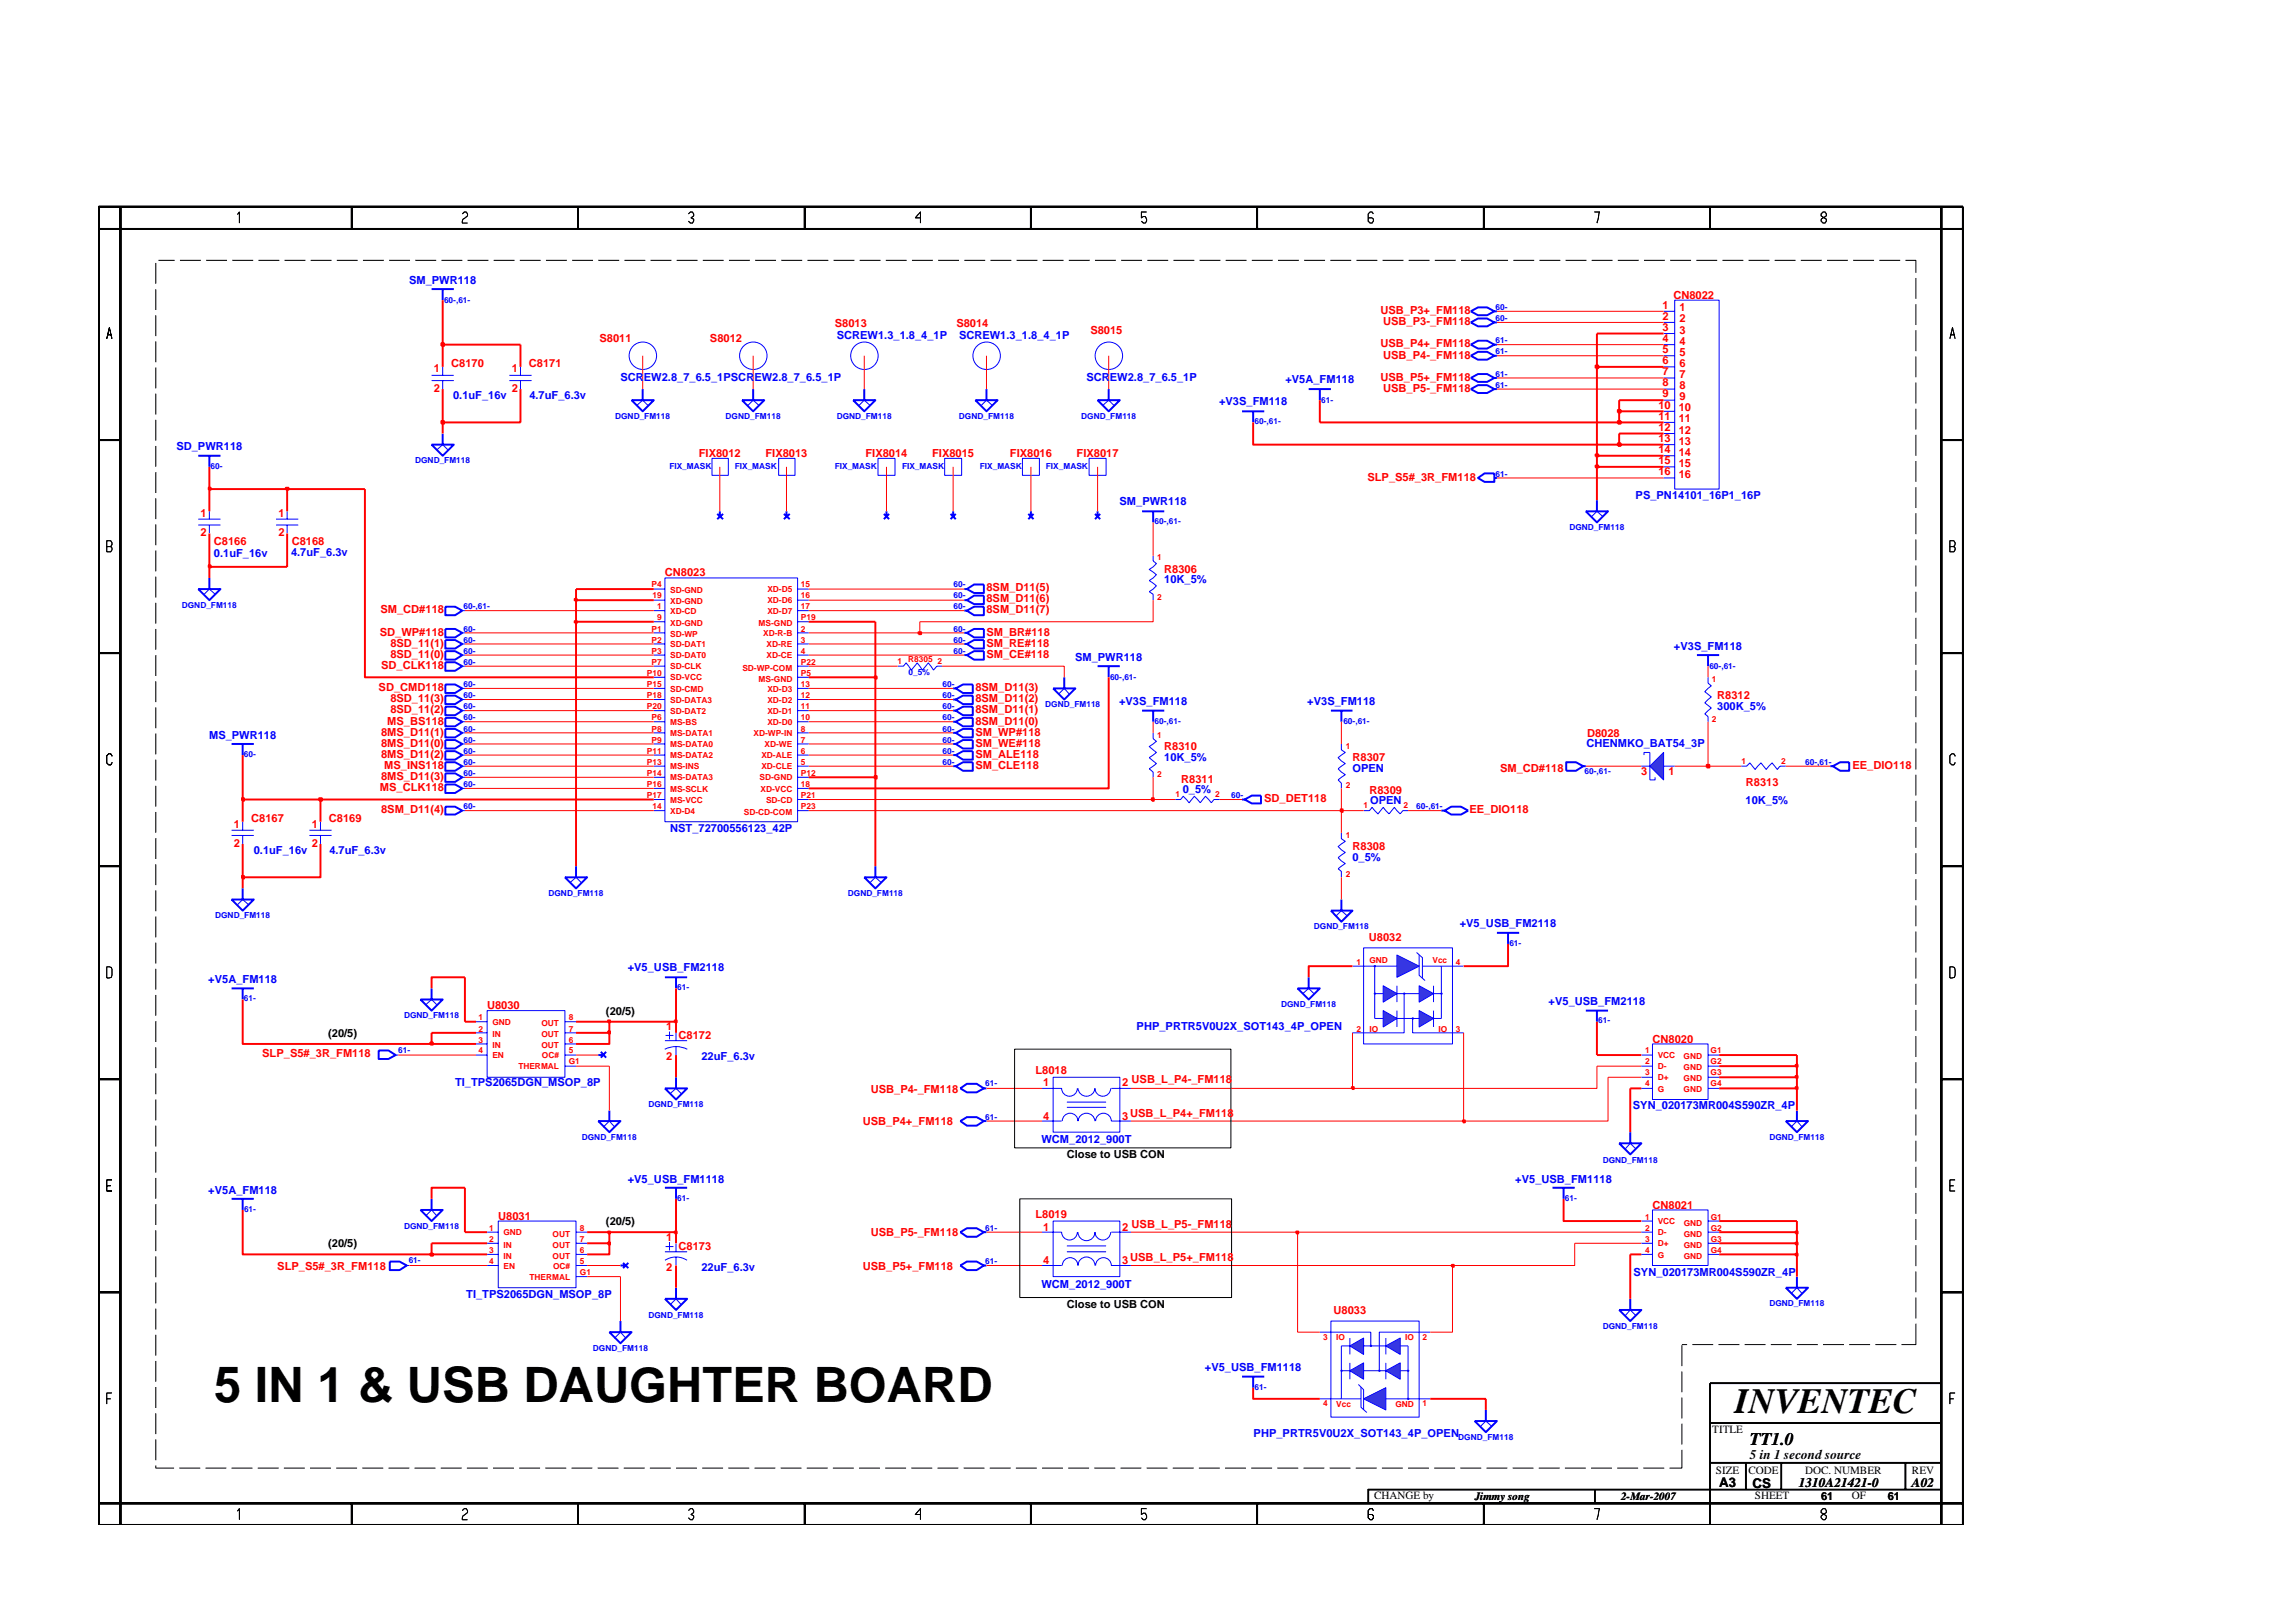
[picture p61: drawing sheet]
<svg xmlns="http://www.w3.org/2000/svg" width="297mm" height="210mm" viewBox="0 0 297 210" stroke-linecap="round" stroke-linejoin="round" font-family="sans-serif">
<defs><g id="words">
<text font-size="6.3" x="27.8" y="181.6">5 IN 1 &amp; USB DAUGHTER BOARD</text>
<text font-size="4.6" x="224.7" y="183.1">INVENTEC</text>
<text font-size="2.3" x="226.7" y="187.1">TT1.0</text>
<g font-size="1.7">
<text x="226.7" y="189">5 in 1 second source</text>
<text x="222.7" y="192.6">A3</text>
<text x="227" y="192.7">CS</text>
<text x="233" y="192.6">1310A21421-0</text>
<text x="247.7" y="192.6">A02</text>
</g>
<g font-size="1.4" fill="#00f">
<text x="53" y="36.8">SM_PWR118</text>
<text x="108.4" y="43.9">SCREW1.3_1.8_4_1P</text>
<text x="124.2" y="43.9">SCREW1.3_1.8_4_1P</text>
<text x="58.7" y="51.7">0.1uF_16v</text>
<text x="68.6" y="51.7">4.7uF_6.3v</text>
<text x="80.4" y="49.3">SCREW2.8_7_6.5_1PSCREW2.8_7_6.5_1P</text>
<text x="140.7" y="49.3">SCREW2.8_7_6.5_1P</text>
<text x="157.9" y="52.5">+V3S_FM118</text>
<text x="166.5" y="49.6">+V5A_FM118</text>
<text x="22.8" y="58.3">SD_PWR118</text>
<text x="145" y="65.5">SM_PWR118</text>
<text x="211.9" y="64.6">PS_PN14101_16P1_16P</text>
<text x="27.7" y="72.2">0.1uF_16v</text>
<text x="37.7" y="72.1">4.7uF_6.3v</text>
<text x="150.8" y="75.6">10K_5%</text>
<text x="139.3" y="85.6">SM_PWR118</text>
<text x="216.8" y="84.2">+V3S_FM118</text>
<text x="27.1" y="95.7">MS_PWR118</text>
<text x="145" y="91.4">+V3S_FM118</text>
<text x="169.3" y="91.4">+V3S_FM118</text>
<text x="222.4" y="92">300K_5%</text>
<text x="150.8" y="98.6">10K_5%</text>
<text x="175.2" y="100">OPEN</text>
<text x="205.5" y="96.7">CHENMKO_BAT54_3P</text>
<text x="86.8" y="107.7">NST_72700556123_42P</text>
<text x="153.2" y="102.7">0_5%</text>
<text x="177.5" y="104.2">OPEN</text>
<text x="226.1" y="104.2">10K_5%</text>
<text x="32.9" y="110.6">0.1uF_16v</text>
<text x="42.7" y="110.6">4.7uF_6.3v</text>
<text x="175.2" y="111.5">0_5%</text>
<text x="81.3" y="125.8">+V5_USB_FM2118</text>
<text x="189.1" y="120.1">+V5_USB_FM2118</text>
<text x="27" y="127.3">+V5A_FM118</text>
<text x="200.6" y="130.2">+V5_USB_FM2118</text>
<text x="90.9" y="137.4">22uF_6.3v</text>
<text x="147.2" y="133.4">PHP_PRTR5V0U2X_SOT143_4P_OPEN</text>
<text x="59" y="140.7">TI_TPS2065DGN_MSOP_8P</text>
<text x="211.5" y="143.7">SYN_020173MR004S590ZR_4P</text>
<text x="134.9" y="148.1">WCM_2012_900T</text>
<text x="27" y="154.6">+V5A_FM118</text>
<text x="81.3" y="153.2">+V5_USB_FM1118</text>
<text x="196.3" y="153.2">+V5_USB_FM1118</text>
<text x="90.9" y="164.7">22uF_6.3v</text>
<text x="134.9" y="166.8">WCM_2012_900T</text>
<text x="211.6" y="165.3">SYN_020173MR004S590ZR_4P</text>
<text x="60.4" y="168.1">TI_TPS2065DGN_MSOP_8P</text>
<text x="156.1" y="177.6">+V5_USB_FM1118</text>
<text x="162.4" y="186.1">PHP_PRTR5V0U2X_SOT143_4P_OPEN</text>
</g>
<g font-size="1.4" fill="#f00">
<text x="178.8" y="40.7">USB_P3+_FM118</text>
<text x="215.4" y="41.4">2</text>
<text x="215.4" y="40">1</text>
<text x="216.8" y="38.7">CN8022</text>
<text x="217.6" y="41.8">2</text>
<text x="217.6" y="40.3">1</text>
<text x="58.4" y="47.5">C8170</text>
<text x="68.5" y="47.5">C8171</text>
<text x="77.7" y="44.3">S8011</text>
<text x="92" y="44.3">S8012</text>
<text x="108.1" y="42.4">S8013</text>
<text x="123.9" y="42.4">S8014</text>
<text x="141.2" y="43.2">S8015</text>
<text x="178.8" y="45">USB_P4+_FM118</text>
<text x="179.2" y="42.1">USB_P3-_FM118</text>
<text x="179.2" y="46.5">USB_P4-_FM118</text>
<text x="215.4" y="42.8">3</text>
<text x="215.4" y="44.3">4</text>
<text x="215.4" y="45.7">5</text>
<text x="215.4" y="47.2">6</text>
<text x="217.6" y="43.2">3</text>
<text x="217.6" y="44.6">4</text>
<text x="217.6" y="46.1">5</text>
<text x="217.6" y="47.5">6</text>
<text x="56.2" y="48.2">1</text>
<text x="56.2" y="50.7">2</text>
<text x="66.3" y="48.2">1</text>
<text x="66.3" y="50.7">2</text>
<text x="178.8" y="49.3">USB_P5+_FM118</text>
<text x="179.2" y="50.8">USB_P5-_FM118</text>
<text x="214.8" y="52.9">10</text>
<text x="215.4" y="48.6">7</text>
<text x="215.4" y="50">8</text>
<text x="215.4" y="51.5">9</text>
<text x="217.5" y="53.3">10</text>
<text x="217.6" y="49">7</text>
<text x="217.6" y="50.4">8</text>
<text x="217.6" y="51.8">9</text>
<text x="90.5" y="59.2">FIX8012</text>
<text x="99.2" y="59.2">FIX8013</text>
<text x="112.1" y="59.2">FIX8014</text>
<text x="120.8" y="59.2">FIX8015</text>
<text x="130.8" y="59.2">FIX8016</text>
<text x="139.5" y="59.2">FIX8017</text>
<text x="214.8" y="54.4">11</text>
<text x="214.8" y="55.8">12</text>
<text x="214.8" y="57.2">13</text>
<text x="214.8" y="58.7">14</text>
<text x="217.5" y="54.7">11</text>
<text x="217.5" y="56.2">12</text>
<text x="217.5" y="57.6">13</text>
<text x="217.5" y="59">14</text>
<text x="177.1" y="62.3">SLP_S5#_3R_FM118</text>
<text x="214.8" y="60.1">15</text>
<text x="214.8" y="61.6">16</text>
<text x="217.5" y="60.5">15</text>
<text x="217.5" y="61.9">16</text>
<text x="26" y="66.9">1</text>
<text x="26" y="69.4">2</text>
<text x="27.7" y="70.6">C8166</text>
<text x="36.1" y="66.9">1</text>
<text x="36.1" y="69.4">2</text>
<text x="37.8" y="70.6">C8168</text>
<text x="86.1" y="74.6">CN8023</text>
<text x="127.8" y="76.6">8SM_D11(5)</text>
<text x="150.8" y="74.2">R8306</text>
<text x="49.2" y="82.4">SD_WP#118</text>
<text x="49.3" y="79.5">SM_CD#118</text>
<text x="50.6" y="83.8">8SD_11(1)</text>
<text x="127.8" y="78">8SM_D11(6)</text>
<text x="127.8" y="79.5">8SM_D11(7)</text>
<text x="127.8" y="83.8">SM_RE#118</text>
<text x="127.8" y="82.4">SM_BR#118</text>
<text x="49.1" y="89.6">SD_CMD118</text>
<text x="49.4" y="86.7">SD_CLK118</text>
<text x="50.6" y="85.2">8SD_11(0)</text>
<text x="126.4" y="89.6">8SM_D11(3)</text>
<text x="127.8" y="85.2">SM_CE#118</text>
<text x="49.4" y="95.3">8MS_D11(1)</text>
<text x="50.2" y="93.9">MS_BS118</text>
<text x="50.6" y="91">8SD_11(3)</text>
<text x="50.6" y="92.4">8SD_11(2)</text>
<text x="126.4" y="95.3">SM_WP#118</text>
<text x="126.4" y="92.4">8SM_D11(1)</text>
<text x="126.4" y="91">8SM_D11(2)</text>
<text x="126.4" y="93.9">8SM_D11(0)</text>
<text x="205.6" y="95.4">D8028</text>
<text x="222.4" y="90.5">R8312</text>
<text x="49.4" y="96.7">8MS_D11(0)</text>
<text x="49.4" y="98.2">8MS_D11(2)</text>
<text x="49.4" y="101.1">8MS_D11(3)</text>
<text x="49.8" y="99.6">MS_INS118</text>
<text x="126.4" y="96.7">SM_WE#118</text>
<text x="126.4" y="98.2">SM_ALE118</text>
<text x="126.4" y="99.6">SM_CLE118</text>
<text x="150.8" y="97.1">R8310</text>
<text x="153" y="101.4">R8311</text>
<text x="175.2" y="98.6">R8307</text>
<text x="194.3" y="100">SM_CD#118</text>
<text x="212.6" y="100.3">3</text>
<text x="216.1" y="100.3">1</text>
<text x="226.2" y="101.9">R8313</text>
<text x="240" y="99.6">EE_DIO118</text>
<text x="30.3" y="107.2">1</text>
<text x="32.5" y="106.4">C8167</text>
<text x="40.4" y="107.2">1</text>
<text x="42.6" y="106.4">C8169</text>
<text x="49.2" y="102.5">MS_CLK118</text>
<text x="49.4" y="105.4">8SM_D11(4)</text>
<text x="163.8" y="103.9">SD_DET118</text>
<text x="177.4" y="102.8">R8309</text>
<text x="190.4" y="105.4">EE_DIO118</text>
<text x="30.3" y="109.7">2</text>
<text x="40.4" y="109.7">2</text>
<text x="175.2" y="110.1">R8308</text>
<text x="177.3" y="121.8">U8032</text>
<text x="63.1" y="130.8">U8030</text>
<text x="34" y="137">SLP_S5#_3R_FM118</text>
<text x="86.3" y="133.4">1</text>
<text x="86.3" y="137.4">2</text>
<text x="87.9" y="134.6">C8172</text>
<text x="214.1" y="135.1">CN8020</text>
<text x="112.8" y="141.5">USB_P4-_FM118</text>
<text x="134.1" y="139.1">L8018</text>
<text x="135.1" y="140.7">1</text>
<text x="145.4" y="140.7">2</text>
<text x="146.6" y="140.4">USB_L_P4-_FM118</text>
<text x="111.8" y="145.8">USB_P4+_FM118</text>
<text x="135.1" y="145.1">4</text>
<text x="145.4" y="145.1">3</text>
<text x="146.4" y="144.7">USB_L_P4+_FM118</text>
<text x="64.5" y="158">U8031</text>
<text x="86.3" y="160.7">1</text>
<text x="87.9" y="162">C8173</text>
<text x="112.8" y="160.2">USB_P5-_FM118</text>
<text x="134.1" y="157.8">L8019</text>
<text x="135.1" y="159.5">1</text>
<text x="145.4" y="159.5">2</text>
<text x="146.6" y="159.1">USB_L_P5-_FM118</text>
<text x="214.1" y="156.6">CN8021</text>
<text x="35.9" y="164.5">SLP_S5#_3R_FM118</text>
<text x="86.3" y="164.7">2</text>
<text x="111.8" y="164.5">USB_P5+_FM118</text>
<text x="135.1" y="163.8">4</text>
<text x="145.4" y="163.8">3</text>
<text x="146.4" y="163.4">USB_L_P5+_FM118</text>
<text x="172.7" y="170.3">U8033</text>
</g>
<g font-size="1.4">
<text x="78.5" y="131.5">(20/5)</text>
<text x="42.5" y="134.3">(20/5)</text>
<text x="138.2" y="150">Close to USB CON</text>
<text x="42.5" y="161.6">(20/5)</text>
<text x="78.5" y="158.7">(20/5)</text>
<text x="138.2" y="169.4">Close to USB CON</text>
<text x="221.8" y="185.7">TITLE</text>
<text x="222.3" y="190.9">SIZE</text>
<text x="226.5" y="190.9">CODE</text>
<text x="233.8" y="190.9">DOC. NUMBER</text>
<text x="247.7" y="190.9">REV</text>
<text x="178" y="194.2">CHANGE by</text>
<text x="191" y="194.3">Jimmy song</text>
<text x="210" y="194.3">2-Mar-2007</text>
<text x="227.3" y="194.2">SHEET</text>
<text x="235.9" y="194.3">61</text>
<text x="239.9" y="194.2">OF</text>
<text x="244.5" y="194.3">61</text>
</g>
<g font-size="1.1" fill="#00f">
<text x="57.5" y="39.2">60-,61-</text>
<text x="193.7" y="40.2">60-</text>
<text x="193.7" y="41.6">60-</text>
<text x="193.7" y="44.5">61-</text>
<text x="193.7" y="45.9">61-</text>
<text x="171.1" y="52.1">61-</text>
<text x="193.7" y="50.2">61-</text>
<text x="193.7" y="48.8">61-</text>
<text x="79.7" y="54.3">DGND_FM118</text>
<text x="94" y="54.3">DGND_FM118</text>
<text x="108.4" y="54.3">DGND_FM118</text>
<text x="124.2" y="54.3">DGND_FM118</text>
<text x="140.1" y="54.3">DGND_FM118</text>
<text x="162.5" y="54.9">60-,61-</text>
<text x="27.3" y="60.7">60-</text>
<text x="53.8" y="60">DGND_FM118</text>
<text x="86.7" y="60.7">FIX_MASK</text>
<text x="95.2" y="60.7">FIX_MASK</text>
<text x="108.1" y="60.7">FIX_MASK</text>
<text x="116.9" y="60.7">FIX_MASK</text>
<text x="126.9" y="60.7">FIX_MASK</text>
<text x="135.5" y="60.7">FIX_MASK</text>
<text x="193.7" y="61.8">61-</text>
<text x="149.5" y="67.9">60-,61-</text>
<text x="203.3" y="68.7">DGND_FM118</text>
<text x="123.5" y="77.5">60-</text>
<text x="123.5" y="76.1">60-</text>
<text x="23.6" y="78.7">DGND_FM118</text>
<text x="60.1" y="78.9">60-,61-</text>
<text x="60.1" y="81.8">60-</text>
<text x="60.1" y="83.3">60-</text>
<text x="123.5" y="78.9">60-</text>
<text x="123.5" y="81.8">60-</text>
<text x="123.5" y="83.3">60-</text>
<text x="60.1" y="84.7">60-</text>
<text x="60.1" y="86.1">60-</text>
<text x="60.1" y="89">60-</text>
<text x="117.7" y="87.5">0_5%</text>
<text x="122.1" y="89">60-</text>
<text x="123.5" y="84.7">60-</text>
<text x="143.8" y="88">60-,61-</text>
<text x="221.4" y="86.6">60-,61-</text>
<text x="60.1" y="90.5">60-</text>
<text x="60.1" y="91.9">60-</text>
<text x="60.1" y="93.3">60-</text>
<text x="60.1" y="94.8">60-</text>
<text x="122.1" y="94.8">60-</text>
<text x="122.1" y="90.5">60-</text>
<text x="122.1" y="91.9">60-</text>
<text x="122.1" y="93.3">60-</text>
<text x="135.4" y="91.6">DGND_FM118</text>
<text x="149.5" y="93.8">60-,61-</text>
<text x="174" y="93.8">60-,61-</text>
<text x="31.6" y="98.1">60-</text>
<text x="60.1" y="100.5">60-</text>
<text x="60.1" y="102">60-</text>
<text x="60.1" y="96.2">60-</text>
<text x="60.1" y="97.6">60-</text>
<text x="60.1" y="99.1">60-</text>
<text x="122.1" y="99.1">60-</text>
<text x="122.1" y="97.6">60-</text>
<text x="122.1" y="96.2">60-</text>
<text x="205.3" y="100.2">60-,61-</text>
<text x="233.9" y="99.1">60-,61-</text>
<text x="60.1" y="104.8">60-</text>
<text x="159.5" y="103.4">60-</text>
<text x="183.5" y="104.8">60-,61-</text>
<text x="27.9" y="119">DGND_FM118</text>
<text x="71.1" y="116.1">DGND_FM118</text>
<text x="109.8" y="116.1">DGND_FM118</text>
<text x="170.2" y="120.4">DGND_FM118</text>
<text x="195.5" y="122.5">61-</text>
<text x="31.6" y="129.7">61-</text>
<text x="52.3" y="131.9">DGND_FM118</text>
<text x="87.7" y="128.3">61-</text>
<text x="166" y="130.5">DGND_FM118</text>
<text x="51.6" y="136.4">61-</text>
<text x="207" y="132.6">61-</text>
<text x="84" y="143.4">DGND_FM118</text>
<text x="127.6" y="140.7">61-</text>
<text x="75.4" y="147.7">DGND_FM118</text>
<text x="127.6" y="145.1">61-</text>
<text x="229.2" y="147.7">DGND_FM118</text>
<text x="87.7" y="155.6">61-</text>
<text x="202.7" y="155.6">61-</text>
<text x="207.6" y="150.6">DGND_FM118</text>
<text x="31.6" y="157.1">61-</text>
<text x="52.3" y="159.2">DGND_FM118</text>
<text x="127.6" y="159.5">61-</text>
<text x="52.9" y="163.6">61-</text>
<text x="127.6" y="163.8">61-</text>
<text x="84" y="170.7">DGND_FM118</text>
<text x="207.6" y="172.1">DGND_FM118</text>
<text x="229.2" y="169.2">DGND_FM118</text>
<text x="76.8" y="175">DGND_FM118</text>
<text x="162.5" y="180.1">61-</text>
<text x="188.9" y="186.5">DGND_FM118</text>
</g>
<g font-size="1.1" fill="#f00">
<text x="84.4" y="76.1">P4</text>
<text x="84.5" y="77.5">19</text>
<text x="86.8" y="76.8">SD-GND</text>
<text x="99.4" y="76.7">XD-D5</text>
<text x="103.7" y="76.1">15</text>
<text x="103.7" y="77.5">16</text>
<text x="149.9" y="72.6">1</text>
<text x="149.9" y="77.8">2</text>
<text x="84.4" y="83.3">P2</text>
<text x="84.4" y="81.8">P1</text>
<text x="85.1" y="78.9">1</text>
<text x="85.1" y="80.4">9</text>
<text x="86.8" y="79.5">XD-CD</text>
<text x="86.8" y="83.8">SD-DAT1</text>
<text x="86.8" y="82.6">SD-WP</text>
<text x="86.8" y="78.3">XD-GND</text>
<text x="86.8" y="81.1">XD-GND</text>
<text x="98.3" y="81.1">MS-GND</text>
<text x="98.9" y="82.4">XD-R-B</text>
<text x="99.3" y="83.8">XD-RE</text>
<text x="99.4" y="78.2">XD-D6</text>
<text x="99.4" y="79.5">XD-D7</text>
<text x="103.7" y="78.9">17</text>
<text x="103.7" y="81.8">2</text>
<text x="103.7" y="83.3">3</text>
<text x="103.7" y="80.4">P19</text>
<text x="83.8" y="87.6">P10</text>
<text x="83.8" y="89">P15</text>
<text x="84.4" y="86.1">P7</text>
<text x="84.4" y="84.7">P3</text>
<text x="86.8" y="88.1">SD-VCC</text>
<text x="86.8" y="86.7">SD-CLK</text>
<text x="86.8" y="89.6">SD-CMD</text>
<text x="86.8" y="85.3">SD-DAT0</text>
<text x="96.2" y="86.9">SD-WP-COM</text>
<text x="98.3" y="88.3">MS-GND</text>
<text x="99.3" y="85.3">XD-CE</text>
<text x="99.4" y="89.6">XD-D3</text>
<text x="103.7" y="84.7">4</text>
<text x="103.7" y="89">13</text>
<text x="103.7" y="86.1">P22</text>
<text x="103.7" y="87.6">P5</text>
<text x="116.3" y="86">1</text>
<text x="117.7" y="85.8">R8305</text>
<text x="121.4" y="86">2</text>
<text x="221.8" y="88.4">1</text>
<text x="83.8" y="90.5">P18</text>
<text x="83.8" y="91.9">P20</text>
<text x="84.4" y="94.8">P8</text>
<text x="84.4" y="93.3">P6</text>
<text x="86.8" y="91">SD-DATA3</text>
<text x="86.8" y="92.5">SD-DAT2</text>
<text x="86.8" y="95.3">MS-DATA1</text>
<text x="86.8" y="93.9">MS-BS</text>
<text x="97.6" y="95.3">XD-WP-IN</text>
<text x="99.4" y="93.9">XD-D0</text>
<text x="99.4" y="92.5">XD-D1</text>
<text x="99.4" y="91">XD-D2</text>
<text x="103.7" y="94.8">8</text>
<text x="103.7" y="93.3">10</text>
<text x="103.7" y="91.9">11</text>
<text x="103.7" y="90.5">12</text>
<text x="149.9" y="95.6">1</text>
<text x="221.8" y="93.5">2</text>
<text x="83.8" y="97.6">P11</text>
<text x="83.8" y="100.5">P14</text>
<text x="83.8" y="99.1">P13</text>
<text x="83.8" y="102">P16</text>
<text x="84.4" y="96.2">P9</text>
<text x="86.8" y="96.8">MS-DATA0</text>
<text x="86.8" y="98.2">MS-DATA2</text>
<text x="86.8" y="101.1">MS-DATA3</text>
<text x="86.8" y="99.7">MS-INS</text>
<text x="98.4" y="101.1">SD-GND</text>
<text x="98.6" y="98.2">XD-ALE</text>
<text x="98.6" y="99.7">XD-CLE</text>
<text x="99.1" y="96.8">XD-WE</text>
<text x="103.7" y="102">18</text>
<text x="103.7" y="96.2">7</text>
<text x="103.7" y="100.5">P12</text>
<text x="103.7" y="97.6">6</text>
<text x="103.7" y="99.1">5</text>
<text x="149.9" y="100.7">2</text>
<text x="174.4" y="97">1</text>
<text x="225.6" y="98.9">1</text>
<text x="230.7" y="98.9">2</text>
<text x="83.8" y="103.4">P17</text>
<text x="84.5" y="104.8">14</text>
<text x="86.8" y="105.4">XD-D4</text>
<text x="86.8" y="102.5">MS-SCLK</text>
<text x="86.8" y="104">MS-VCC</text>
<text x="96.4" y="105.5">SD-CD-COM</text>
<text x="98.5" y="102.5">XD-VCC</text>
<text x="99.2" y="104.1">SD-CD</text>
<text x="103.7" y="104.8">P23</text>
<text x="103.7" y="103.4">P21</text>
<text x="152.3" y="103.2">1</text>
<text x="157.4" y="103.2">2</text>
<text x="174.4" y="102.1">2</text>
<text x="176.6" y="104.7">1</text>
<text x="181.8" y="104.7">2</text>
<text x="174.4" y="108.5">1</text>
<text x="174.4" y="113.7">2</text>
<text x="175.7" y="125">1</text>
<text x="177.4" y="124.8">GND</text>
<text x="185.6" y="124.8">Vcc</text>
<text x="188.6" y="125">4</text>
<text x="62" y="132.2">1</text>
<text x="62" y="133.6">2</text>
<text x="62" y="135.1">3</text>
<text x="62" y="136.4">4</text>
<text x="63.8" y="132.8">GND</text>
<text x="63.8" y="134.3">IN</text>
<text x="63.8" y="135.7">IN</text>
<text x="63.8" y="137.1">EN</text>
<text x="70.1" y="135.7">OUT</text>
<text x="70.1" y="134.3">OUT</text>
<text x="70.1" y="132.9">OUT</text>
<text x="70.2" y="137.1">OC#</text>
<text x="73.7" y="136.4">5</text>
<text x="73.7" y="137.9">G1</text>
<text x="73.7" y="135.1">6</text>
<text x="73.7" y="133.6">7</text>
<text x="73.7" y="132.2">8</text>
<text x="175.7" y="133.6">2</text>
<text x="177.4" y="133.6">IO</text>
<text x="186.3" y="133.6">IO</text>
<text x="188.6" y="133.6">3</text>
<text x="213.1" y="137.9">2</text>
<text x="213.1" y="136.4">1</text>
<text x="214.7" y="137.1">VCC</text>
<text x="218.1" y="137.2">GND</text>
<text x="221.6" y="136.4">G1</text>
<text x="221.6" y="137.9">G2</text>
<text x="67.1" y="138.5">THERMAL</text>
<text x="213.1" y="139.3">3</text>
<text x="213.1" y="140.7">4</text>
<text x="214.7" y="140">D+</text>
<text x="214.7" y="138.5">D-</text>
<text x="214.7" y="141.4">G</text>
<text x="218.1" y="138.6">GND</text>
<text x="218.1" y="140.1">GND</text>
<text x="218.1" y="141.5">GND</text>
<text x="221.6" y="139.3">G3</text>
<text x="221.6" y="140.7">G4</text>
<text x="63.4" y="160.9">2</text>
<text x="63.4" y="159.5">1</text>
<text x="65.2" y="161.7">IN</text>
<text x="65.2" y="160">GND</text>
<text x="71.6" y="161.7">OUT</text>
<text x="71.6" y="160.2">OUT</text>
<text x="75.1" y="160.9">7</text>
<text x="75.1" y="159.5">8</text>
<text x="213.1" y="160.9">3</text>
<text x="213.1" y="159.5">2</text>
<text x="213.1" y="158">1</text>
<text x="214.7" y="161.5">D+</text>
<text x="214.7" y="160">D-</text>
<text x="214.7" y="158.6">VCC</text>
<text x="218.1" y="158.8">GND</text>
<text x="218.1" y="160.2">GND</text>
<text x="218.1" y="161.7">GND</text>
<text x="221.6" y="158">G1</text>
<text x="221.6" y="159.5">G2</text>
<text x="221.6" y="160.9">G3</text>
<text x="63.4" y="162.3">3</text>
<text x="63.4" y="163.8">4</text>
<text x="65.2" y="163.1">IN</text>
<text x="65.2" y="164.3">EN</text>
<text x="68.6" y="165.8">THERMAL</text>
<text x="71.6" y="163.1">OUT</text>
<text x="71.6" y="164.3">OC#</text>
<text x="75.1" y="165.2">G1</text>
<text x="75.1" y="162.3">6</text>
<text x="75.1" y="163.8">5</text>
<text x="213.1" y="162.3">4</text>
<text x="214.7" y="162.9">G</text>
<text x="218.1" y="163.1">GND</text>
<text x="221.6" y="162.3">G4</text>
<text x="171.4" y="173.6">3</text>
<text x="173.1" y="173.6">IO</text>
<text x="182" y="173.6">IO</text>
<text x="184.3" y="173.6">2</text>
<text x="171.4" y="182.2">4</text>
<text x="173.1" y="182.3">Vcc</text>
<text x="180.8" y="182.3">GND</text>
<text x="184.3" y="182.2">1</text>
</g>
</g></defs>
<g fill="none" stroke="#00f" stroke-width=".13">
<path d="M55.9 48.6h2.9M55.9 49.3h2.9M57.3 47.5v1.1M57.3 49.3v1.1M66 48.6h2.9M66 49.3h2.9M67.4 47.5v1.1M67.4 49.3v1.1M206.2 66.9l.7-.7 .7 .7M59.9 99.3h.3M59.9 94.9h.3M59.9 96.4h.3"/>
<path d="M59.9 97.8h.3M225.6 99.3h.7l.4-.5 .7 .9 .7-.9 .7 .9 .8-.9 .6 .9 .4-.4h.7M61.7 132.4h1.4M61.7 133.8h1.4M61.7 135.2h1.4M61.7 136.7h1.4M63.1 130.9h10.1v8.7h-10.1zM73.2 132.4h1.4M73.2 133.8h1.4M73.2 135.2h1.4M73.2 136.7h1.4M73.2 138.1h1.4"/>
<path d="M175.2 125.2h1.4M176.6 122.8h11.6v12.4h-11.6zM183.8 123.7v2.7l.8 .6M188.2 133.8h1.4M188.2 125.2h1.4M63.1 159.6h1.4M64.5 158.2h10.1v8.6h-10.1zM74.6 159.6h1.5M78.2 146l.7-.8 .7 .8M63.1 161.1h1.4M63.1 162.5h1.4M63.1 163.9h1.4"/>
<path d="M74.6 161.1h1.5M74.6 162.5h1.5M74.6 163.9h1.5M74.6 165.4h1.5M79.6 173.3l.8-.7 .7 .7"/>
<circle cx="112" cy="46.1" r="1.78"/>
</g>
<g fill="none" stroke="#00f" stroke-width=".25">
<path d="M55.9 37.5h2.9M57.3 37.5v1.4M190.5 50.4l1-.5h1.1l1 .5-1 .5h-1.1zM190.5 49l1-.5h1.1l1 .5-1 .5h-1.1zM193.6 50.4h.3M193.6 49h.3M191.5 61.9l.8-.6h1.3v1.1h-1.3zM193.6 61.9h.3M205.4 66.2h2.9l-1.4 1.5zM206.9 64.8v1.4M57.7 94.4h1.3l.9 .5-.9 .6h-1.3zM57.7 95.9h1.3l.9 .5-.9 .6h-1.3z"/>
<path d="M57.7 97.3h1.3l.9 .5-.9 .6h-1.3zM57.7 98.7h1.3l.9 .6-.9 .6h-1.3zM123.5 96.4h.3M123.8 96.4l.9-.5h1.3v1.1h-1.3zM202.9 98.7h1.3l.9 .6-.9 .6h-1.3zM205.1 99.3h.3M237.1 99.3h.3M237.4 99.3l1-.6h1.2v1.2h-1.2zM186.7 105h.4M187.1 105l.9-.5h1.3l.9 .5-.9 .5h-1.3zM77.5 145.2h2.9l-1.5 1.5zM78.9 143.9v1.3"/>
<path d="M124.4 159.6l.9-.5h1.2l1 .5-1 .6h-1.2zM127.5 159.6h.3M78.9 172.6h2.9l-1.4 1.4zM80.4 171.1v1.5M124.4 163.9l.9-.5h1.2l1 .5-1 .6h-1.2zM127.5 163.9h.3M160.9 178.3h2.9M162.3 178.3v1.5"/>
</g>
<path d="M181 123.7l2.8 1.5-2.8 1.4z" fill="#3c3cc8"/>
<path d="M181 123.7l2.8 1.5-2.8 1.4z" fill="none" stroke="#00f" stroke-width=".13"/>
<circle cx="181.9" cy="128.7" r=".08" fill="#3c3cc8"/>
<circle cx="181.9" cy="128.7" r=".08" fill="none" stroke="#00f" stroke-width=".13"/>
<path d="M179.2 127.7l1.8 1-1.8 1.1z" fill="#3c3cc8"/>
<path d="M179.2 127.7l1.8 1-1.8 1.1zM181 127.7v2.1M181 128.7h2.8" fill="none" stroke="#00f" stroke-width=".13"/>
<path d="M183.8 127.7l1.9 1-1.9 1.1z" fill="#3c3cc8"/>
<path d="M183.5 123.4l.8 .7v2.6M183.8 127.7l1.9 1-1.9 1.1zM185.7 127.7v2.1" fill="none" stroke="#00f" stroke-width=".13"/>
<path d="M179.2 130.9l1.8 1-1.8 1.1z" fill="#3c3cc8"/>
<path d="M178.1 128.7h1.1M179.2 130.9l1.8 1-1.8 1.1zM181 130.9v2.1" fill="none" stroke="#00f" stroke-width=".13"/>
<circle cx="178.1" cy="128.7" r=".08" fill="#3c3cc8"/>
<circle cx="178.1" cy="128.7" r=".08" fill="none" stroke="#00f" stroke-width=".13"/>
<circle cx="178.1" cy="125.2" r=".08" fill="#3c3cc8"/>
<g fill="none" stroke="#00f" stroke-width=".13">
<path d="M185.7 128.7h1M186.7 125.2v6.7"/>
<circle cx="178.1" cy="125.2" r=".08"/>
</g>
<circle cx="186.7" cy="128.7" r=".08" fill="#3c3cc8"/>
<g fill="none" stroke="#00f" stroke-width=".13">
<path d="M178.1 125.2v6.7"/>
<circle cx="186.7" cy="128.7" r=".08"/>
</g>
<path d="M183.8 130.9l1.9 1-1.9 1.1z" fill="#3c3cc8"/>
<path d="M181 131.9h2.8M183.8 130.9l1.9 1-1.9 1.1zM185.7 130.9v2.1M185.7 131.9h1" fill="none" stroke="#00f" stroke-width=".13"/>
<circle cx="183" cy="131.9" r=".08" fill="#3c3cc8"/>
<g fill="none" stroke="#00f" stroke-width=".13">
<path d="M132.4 59.4h2.2v2.2h-2.2zM141.1 59.4h2.2v2.2h-2.2zM59.9 79.1h.3M59.9 82h.3M59.9 83.4h.3M59.9 84.9h.3M168.8 128.7l.7-.7 .7 .7M176.6 125.2h4.4M178.1 131.9h1.1M181.9 128.7v5.1h-6.7M183 131.9v1.9h5.2M184.3 125.2h3.9"/>
<path d="M212.6 136.7h1.5M212.6 138.1h1.5M212.6 139.6h1.5M214.1 135.2h7.2v7.2h-7.2zM221.3 136.7h1.4M221.3 138.1h1.4M221.3 139.6h1.4M212.6 141h1.5M212.6 158.2h1.5M212.6 159.6h1.5M214.1 156.7h7.2v7.2h-7.2zM221.3 141h1.4"/>
<path d="M221.3 158.2h1.4M221.3 159.6h1.4M52.7 163.9h.3M171 172.6h1.4M172.4 171.1h11.4v12.5h-11.4zM176 179.4l.6 .6v2.7M212.6 161.1h1.5M212.6 162.5h1.5M221.3 161.1h1.4M221.3 162.5h1.4M232 167.6l.8-.8 .7 .8M171 181.2h1.4"/>
<path d="M183.8 181.2h1.5M191.8 184.8l.7-.7 .7 .7"/>
<circle cx="83.3" cy="46.1" r="1.78"/>
<circle cx="183" cy="131.9" r=".08"/>
</g>
<g fill="none" stroke="#00f" stroke-width=".25">
<path d="M57.7 78.6h1.3l.9 .5-.9 .6h-1.3zM114.5 66.6l.7 .7M114.8 66.2v.7M115.2 66.6l-.7 .7M133.2 66.6l.7 .7M133.5 66.2v.7M133.9 66.6l-.7 .7M141.8 66.6l.7 .7M142.2 66.2v.7M142.5 66.6l-.7 .7M57.7 81.5h1.3l.9 .5-.9 .6h-1.3zM57.7 82.9h1.3l.9 .5-.9 .6h-1.3z"/>
<path d="M57.7 84.4h1.3l.9 .5-.9 .6h-1.3zM123.5 99.3h.3M123.5 94.9h.3M123.8 99.3l.9-.6h1.3v1.2h-1.3zM123.8 94.9l.9-.5h1.3v1.1h-1.3zM142.2 86.3h2.9M143.6 86.3v1.4M160.9 103.6h.3M161.2 103.6l1-.5h1.2v1h-1.2zM30 128h2.9M31.4 128v1.5M168.1 128h2.9l-1.5 1.5z"/>
<path d="M169.5 126.6v1.4M193.9 120.8h2.9M195.4 120.8v1.5M30 155.3h2.9M31.4 155.3v1.4M86.1 153.9h2.9M87.6 153.9v1.4M50.5 163.4h1.3l.9 .5-.9 .6h-1.3zM231.3 166.8h2.9l-1.4 1.5zM232.8 165.4v1.4M191 184.1h2.9l-1.4 1.4zM192.5 182.7v1.4"/>
</g>
<path d="M176.6 181.2l2.9-1.4v2.9z" fill="#3c3cc8"/>
<path d="M176.6 181.2l2.9-1.4v2.9z" fill="none" stroke="#00f" stroke-width=".13"/>
<circle cx="178.7" cy="177.6" r=".08" fill="#3c3cc8"/>
<circle cx="178.7" cy="177.6" r=".08" fill="none" stroke="#00f" stroke-width=".13"/>
<path d="M179.5 177.6l1.9-1v2.1z" fill="#3c3cc8"/>
<path d="M176.6 177.6h2.9M179.5 177.6l1.9-1v2.1zM179.5 176.6v2.1" fill="none" stroke="#00f" stroke-width=".13"/>
<path d="M174.9 177.6l1.7-1v2.1z" fill="#3c3cc8"/>
<path d="M174.9 177.6l1.7-1v2.1zM174.9 176.6v2.1M176.3 179.7v2.6l.8 .7" fill="none" stroke="#00f" stroke-width=".13"/>
<path d="M179.5 174.4l1.9-1.1v2.2z" fill="#3c3cc8"/>
<path d="M179.5 174.4l1.9-1.1v2.2zM179.5 173.3v2.2M181.4 177.6h1" fill="none" stroke="#00f" stroke-width=".13"/>
<circle cx="182.4" cy="177.6" r=".08" fill="#3c3cc8"/>
<circle cx="182.4" cy="177.6" r=".08" fill="none" stroke="#00f" stroke-width=".13"/>
<circle cx="182.4" cy="181.2" r=".08" fill="#3c3cc8"/>
<g fill="none" stroke="#00f" stroke-width=".13">
<path d="M173.8 177.6h1.1M173.8 174.4v6.8"/>
<circle cx="182.4" cy="181.2" r=".08"/>
</g>
<circle cx="173.8" cy="177.6" r=".08" fill="#3c3cc8"/>
<g fill="none" stroke="#00f" stroke-width=".13">
<path d="M182.4 174.4v6.8"/>
<circle cx="173.8" cy="177.6" r=".08"/>
</g>
<path d="M174.9 174.4l1.7-1.1v2.2z" fill="#3c3cc8"/>
<path d="M173.8 174.4h1.1M174.9 174.4l1.7-1.1v2.2zM174.9 173.3v2.2M176.6 174.4h2.9" fill="none" stroke="#00f" stroke-width=".13"/>
<circle cx="177.6" cy="174.4" r=".08" fill="#3c3cc8"/>
<g fill="none" stroke="#00f" stroke-width=".13">
<path d="M216.9 38.9h5.8v24.5h-5.8zM56.6 58.3l.7-.7 .7 .7M82.5 52.5l.8-.7 .6 .7M96.9 52.5l.7-.7 .7 .7M111.3 52.5l.7-.7 .7 .7M113.7 59.4h2.2v2.2h-2.2zM122.4 59.4h2.2v2.2h-2.2zM127.1 52.5l.7-.7 .8 .7M142.9 52.5l.7-.7 .7 .7M215.5 41.8h1.4M215.5 40.3h1.4M215.5 44.6h1.4"/>
<path d="M215.5 43.2h1.4M215.5 47.5h1.4M215.5 46.1h1.4M215.5 50.4h1.4M215.5 49h1.4M215.5 53.3h1.4M215.5 51.8h1.4M215.5 56.2h1.4M215.5 54.7h1.4M215.5 59h1.4M215.5 57.6h1.4M26.4 77l.7-.7 .8 .7"/>
<path d="M84.7 76.3h1.4M84.7 79.1h1.4M84.7 77.8h1.4M86.1 74.9h17.2v31.6h-17.2zM103.3 76.3h1.5M103.3 79.1h1.5M103.3 77.8h1.5M215.5 61.9h1.4M215.5 60.5h1.4M59.9 86.3h.3M59.9 89.2h.3M59.9 90.6h.3"/>
<path d="M59.9 92.1h.3M59.9 93.5h.3M84.7 86.3h1.4M84.7 89.2h1.4M84.7 90.6h1.4M84.7 92.1h1.4M84.7 93.5h1.4M84.7 83.4h1.4M84.7 84.9h1.4M84.7 87.7h1.4M84.7 94.9h1.4M84.7 96.4h1.4"/>
<path d="M84.7 97.8h1.4M84.7 99.3h1.4M84.7 82h1.4M84.7 80.5h1.4M103.3 86.3h1.5M103.3 89.2h1.5M103.3 90.6h1.5M103.3 92.1h1.5M103.3 93.5h1.5M103.3 83.4h1.5M103.3 84.9h1.5M103.3 87.7h1.5"/>
<path d="M103.3 94.9h1.5M103.3 96.4h1.5M103.3 97.8h1.5M103.3 99.3h1.5M103.3 82h1.5M103.3 80.5h1.5M116.3 86.3h.7l.4-.4 .7 .9 .7-.9 .7 .9 .8-.9 .6 .9 .5-.5h.6M212.6 99.3h1.1M213.7 97.5v3.5M215.5 99.3h1.4M221.3 87.7v.8l.4 .3-.9 .8 .9 .7-.9 .7 .9 .7-.9 .8 .5 .3v.7M30 107.6h2.9"/>
<path d="M30 108.2h2.9M30.8 117.2l.6-.7 .8 .7M31.4 106.5v1.1M31.4 108.2v1.1M40.1 107.6h2.9M40.1 108.2h2.9M41.5 106.5v1.1M41.5 108.2v1.1M59.9 105h.3M73.9 114.3l.7-.6 .7 .6M84.7 100.7h1.4M84.7 102.1h1.4"/>
<path d="M84.7 103.6h1.4M84.7 105h1.4M103.3 100.7h1.5M103.3 102.1h1.5M103.3 103.6h1.5M103.3 105h1.5M112.7 114.3l.7-.6 .8 .6M51.3 136.7h.3M55.1 130.2l.8-.7 .7 .7M86.1 135.9a3.2 3.2 0 0 1 2.9 0M86.1 134.8h2.9M86.2 134.1h1"/>
<path d="M86.7 133.6v1M87.6 133.8v1M87.6 135.6v1.1M136.4 139.6h8.7v7.1h-8.7zM55.1 157.5l.8-.8 .7 .8M86.8 141.7l.8-.7 .7 .7M135 141h2.5a1.02 1.02 0 0 0 1 1 1.02 1.02 0 0 0 1.1-1M135 159.6h2.5a1.02 1.02 0 0 0 1 1 1.02 1.02 0 0 0 1.1-1M135 145.2h2.5M136.4 158.2h8.7v7.2h-8.7zM137.6 145.2a1.02 1.02 0 0 1 1-1 1.02 1.02 0 0 1 1 1M138.2 143.5h5.1"/>
<path d="M138.2 142.8h5.1M139.6 159.6a1.1 1.1 0 0 0 1.1 1.1 1.1 1.1 0 0 0 1.1-1.1 1.02 1.02 0 0 0 1.1 1 1.02 1.02 0 0 0 1-1M139.6 141a1.1 1.1 0 0 0 1.1 1 1.1 1.1 0 0 0 1.1-1 1.02 1.02 0 0 0 1.1 1 1.02 1.02 0 0 0 1-1M139.6 145.2a1.1 1.1 0 0 1 1.1-1 1.1 1.1 0 0 1 1.1 1M141.9 145.2a1.02 1.02 0 0 1 1-1 1.02 1.02 0 0 1 1.1 1h2.5M144 141h2.5M144 159.6h2.5M86.1 162.2h2.9M86.1 163.3a2.63 2.63 0 0 1 2.9 0M86.2 161.5h1M86.7 160.9v1.1M87.6 161.1v1.1"/>
<path d="M87.6 162.8v1.1M135 163.9h2.5M137.6 163.9a1.02 1.02 0 0 1 1-1 1.02 1.02 0 0 1 1 1 1.1 1.1 0 0 1 1.1-1.1 1.1 1.1 0 0 1 1.1 1.1M138.2 162.2h5.1M138.2 161.4h5.1M141.9 163.9a1.02 1.02 0 0 1 1-1 1.02 1.02 0 0 1 1.1 1h2.5M172.4 172.6h5.2v1.8M181.4 174.4h1M185.3 172.6h-6.6v5M210.5 170.5l.7-.8 .7 .8M172.4 181.2h3.9M179.5 181.2h4.3"/>
<circle cx="97.6" cy="46.1" r="1.78"/>
<circle cx="127.8" cy="46.1" r="1.78"/>
<circle cx="177.6" cy="174.4" r=".08"/>
</g>
<g fill="none" stroke="#00f" stroke-width=".25">
<path d="M25.7 59h2.9M27.1 59v1.5M55.9 57.6h2.9l-1.5 1.4zM57.3 56.2v1.4M81.8 51.8h2.9l-1.4 1.5zM83.3 50.4v1.4M96.1 51.8h2.9l-1.4 1.5zM97.6 50.4v1.4M110.5 51.8h2.9l-1.4 1.5zM112 50.4v1.4M126.4 51.8h2.8l-1.4 1.5zM127.8 50.4v1.4"/>
<path d="M142.2 51.8h2.9l-1.5 1.5zM143.6 50.4v1.4M160.9 53.3h2.9M162.3 53.3v1.4M169.5 50.4h2.9M171 50.4v1.4M190.5 41.8l1-.5h1.1l1 .5-1 .5h-1.1zM190.5 44.6l1-.5h1.1l1 .5-1 .6h-1.1zM190.5 46.1l1-.5h1.1l1 .5-1 .5h-1.1zM193.6 41.8h.3M193.6 44.6h.3M193.6 46.1h.3"/>
<path d="M25.7 76.3h2.9l-1.5 1.5zM27.1 74.9v1.4M123.1 66.6l.7 .7M123.5 66.2v.7M123.8 66.6l-.7 .7M124.9 79.1h.4M124.9 76.3h.4M125.3 79.1l.9-.5h1.3v1.1h-1.3zM125.3 76.3l.9-.6h1.3v1.1h-1.3zM147.9 66.2h2.9M149.4 66.2v1.5M30 96.4h2.9"/>
<path d="M31.4 96.4v1.4M57.7 85.8h1.3l.9 .5-.9 .6h-1.3zM57.7 88.7h1.3l.9 .5-.9 .6h-1.3zM57.7 90.1h1.3l.9 .5-.9 .6h-1.3zM57.7 91.6h1.3l.9 .5-.9 .6h-1.3zM57.7 93h1.3l.9 .5-.9 .6h-1.3zM123.5 89.2h.3M123.5 90.6h.3M123.5 92.1h.3M123.5 93.5h.3M123.5 97.8h.3M123.8 89.2l.9-.5h1.3v1.1h-1.3z"/>
<path d="M123.8 90.6l.9-.5h1.3v1.1h-1.3zM123.8 92.1l.9-.5h1.3v1.1h-1.3zM123.8 93.5l.9-.5h1.3v1.1h-1.3zM123.8 97.8l.9-.5h1.3v1.1h-1.3zM124.9 82h.4M124.9 83.4h.4M124.9 84.9h.4M125.3 82l.9-.5h1.3v1.1h-1.3zM125.3 83.4l.9-.5h1.3v1.1h-1.3zM125.3 84.9l.9-.5h1.3v1.1h-1.3zM219.8 84.9h2.9M221.3 84.9v1.4"/>
<path d="M30 116.5h2.9l-1.5 1.5zM31.4 115.1v1.4M57.7 104.5h1.3l.9 .5-.9 .5h-1.3zM73.2 113.7h2.9l-1.5 1.4zM74.6 112.2v1.5M112 113.7h2.8l-1.4 1.4zM113.4 112.2v1.5M49.1 136.1h1.2l1 .6-1 .5h-1.2zM54.5 129.5h2.8l-1.4 1.4zM55.9 128v1.5M86.1 126.6h2.9M87.6 126.6v1.4"/>
<path d="M87.6 139.6v1.4M54.5 156.7h2.8l-1.4 1.5zM55.9 155.3v1.4M86.1 141h2.9l-1.4 1.4zM124.4 141l.9-.6h1.2l1 .6-1 .5h-1.2zM124.4 145.2l.9-.5h1.2l1 .5-1 .6h-1.2zM127.5 141h.3M127.5 145.2h.3M209.7 169.7h2.9l-1.4 1.4zM211.2 168.3v1.4"/>
</g>
<path d="M213.7 99.3l1.8-1.8v3.5z" fill="#3c3cc8"/>
<g fill="none" stroke="#00f" stroke-width=".13">
<path d="M92.2 59.4h2.1v2.2h-2.1zM100.9 59.4h2.1v2.2h-2.1zM25.7 67.3h2.9M25.7 68h2.9M27.1 66.2v1.1M27.1 68v1.1M35.8 67.3h2.8M35.8 68h2.8M37.2 66.2v1.1M37.2 68v1.1M149.4 72v.7l.4 .3-.9 .8 .9 .7-.9 .7 .9 .7-.9 .8 .5 .3v.8M137.1 89.9l.8-.7 .6 .7"/>
<path d="M149.4 94.9v.8l.4 .3-.9 .7 .9 .8-.9 .7 .9 .7-.9 .7 .5 .4v.7M173.8 96.4v.7l.5 .4-1 .7 1 .7-1 .7 1 .8-1 .6 .5 .5v.6M213.7 99.3l1.8-1.8v3.5zM213.7 97.5h-.7v.3M59.9 100.7h.3M59.9 102.1h.3M152.3 103.6h.6l.4-.4 .7 .8 .7-.8 .8 .8 .7-.8 .7 .8 .4-.4h.7M173.1 118.6l.7-.6 .7 .6M173.8 107.9v.8l.5 .3-1 .7 1 .7-1 .7 1 .8-1 .7 .5 .3v.8M176.6 105h.8l.3-.4 .8 .8 .7-.8 .7 .8 .7-.8 .8 .8 .3-.4h.7M214.4 100.7v.3h-.7M210.5 148.9l.7-.8 .7 .8"/>
<path d="M232 146l.8-.8 .7 .8M86.8 169l.8-.7 .7 .7"/>
<circle cx="143.6" cy="46.1" r="1.78"/>
</g>
<g fill="none" stroke="#00f" stroke-width=".25">
<path d="M190.5 40.3l1-.5h1.1l1 .5-1 .5h-1.1zM193.6 40.3h.3M92.9 66.6l.8 .7M93.2 66.2v.7M93.7 66.6l-.8 .7M101.5 66.6l.8 .7M101.9 66.2v.7M102.3 66.6l-.8 .7M124.9 77.8h.4M125.3 77.8l.9-.6h1.3v1.1h-1.3zM136.4 89.2h2.9l-1.4 1.4zM137.9 87.7v1.5"/>
<path d="M147.9 92.1h2.9M149.4 92.1v1.4M172.4 92.1h2.8M173.8 92.1v1.4M57.7 100.2h1.3l.9 .5-.9 .6h-1.3zM57.7 101.6h1.3l.9 .5-.9 .6h-1.3zM172.4 118h2.8l-1.4 1.4zM173.8 116.5v1.5M77.5 136.7h.7M77.8 136.3l.7 .7M78.5 136.3l-.7 .7M205.4 130.9h2.9"/>
<path d="M206.9 130.9v1.5M201.1 153.9h2.9M202.6 153.9v1.4M209.7 148.1h2.9l-1.4 1.4zM211.2 146.7v1.4M231.3 145.2h2.9l-1.4 1.5zM232.8 143.9v1.3M80.4 163.9h.7M80.7 163.6l.7 .7M81.4 163.6l-.7 .7M86.1 168.3h2.9l-1.4 1.4zM87.6 166.8v1.5"/>
</g>
<path d="M87.6 163.9v2.9M162.3 179.8v1.4h8.7M211.2 162.5v5.8M232.8 162.5v2.9M185.3 181.2h7.2v1.5" fill="none" stroke="#f00" stroke-width=".25"/>
<path d="M168.1 159.6v13h2.9M53 163.9h10.1M76.1 165.4h4.3v5.7M76.1 163.9h4.3M127.8 163.9h7.2M146.5 163.9h41.7v8.7h-2.9" fill="none" stroke="#f00" stroke-width=".13"/>
<path d="M188.1 163.9h.2v.2h-.2z" fill="#8e2323"/>
<path d="M31.4 156.7v5.8h24.5M188.1 163.9h.2v.2h-.2z" fill="none" stroke="#f00" stroke-width=".25"/>
<path d="M204 161.1v2.8h-15.8" fill="none" stroke="#f00" stroke-width=".13"/>
<path d="M55.7 162.4h.4v.3h-.4z" fill="#8e2323"/>
<path d="M55.7 162.4h.4v.3h-.4zM55.9 161.1v1.4h7.2M78.9 161.1v1.4h-2.8M211.2 162.5h1.4M222.7 162.5h10.1" fill="none" stroke="#f00" stroke-width=".25"/>
<path d="M232.6 162.4h.3v.3h-.3z" fill="#8e2323"/>
<path d="M55.9 161.1h7.2M76.1 161.1h2.8M232.6 162.4h.3v.3h-.3zM232.8 161.1v1.4" fill="none" stroke="#f00" stroke-width=".25"/>
<path d="M78.8 161h.2v.2h-.2z" fill="#8e2323"/>
<path d="M78.9 159.6v1.5M87.6 159.6v1.5M78.8 161h.2v.2h-.2zM222.7 161.1h10.1" fill="none" stroke="#f00" stroke-width=".25"/>
<path d="M204 161.1h8.6" fill="none" stroke="#f00" stroke-width=".13"/>
<path d="M232.6 161h.3v.2h-.3z" fill="#8e2323"/>
<path d="M60.2 153.9v5.7h2.9M76.1 159.6h2.8M232.8 159.6v1.5M232.6 161h.3v.2h-.3z" fill="none" stroke="#f00" stroke-width=".25"/>
<path d="M78.8 159.5h.2v.3h-.2z" fill="#8e2323"/>
<path d="M78.8 159.5h.2v.3h-.2zM78.9 159.6h8.7" fill="none" stroke="#f00" stroke-width=".25"/>
<path d="M87.4 159.5h.3v.3h-.3z" fill="#8e2323"/>
<path d="M87.4 159.5h.3v.3h-.3zM87.6 155.3v4.3" fill="none" stroke="#f00" stroke-width=".25"/>
<path d="M127.8 159.6h7.2M146.5 159.6h21.6" fill="none" stroke="#f00" stroke-width=".13"/>
<path d="M167.9 159.5h.3v.3h-.3z" fill="#8e2323"/>
<path d="M167.9 159.5h.3v.3h-.3zM222.7 159.6h10.1" fill="none" stroke="#f00" stroke-width=".25"/>
<path d="M168.1 159.6h44.5" fill="none" stroke="#f00" stroke-width=".13"/>
<path d="M232.6 159.5h.3v.3h-.3z" fill="#8e2323"/>
<path d="M60.2 153.9h-4.3v1.4M202.6 155.3v2.9h10M211.2 141v5.7M222.7 158.2h10.1v1.4M232.6 159.5h.3v.3h-.3z" fill="none" stroke="#f00" stroke-width=".25"/>
<path d="M127.8 145.2h7.2M146.5 145.2h43.1" fill="none" stroke="#f00" stroke-width=".13"/>
<path d="M189.5 145.1h.3v.3h-.3z" fill="#8e2323"/>
<path d="M189.5 145.1h.3v.3h-.3zM232.8 141v2.9" fill="none" stroke="#f00" stroke-width=".25"/>
<path d="M78.9 138.1v5.8M189.6 133.8v11.4h18.7v-5.6M127.8 141h7.2M146.5 141h28.7" fill="none" stroke="#f00" stroke-width=".13"/>
<path d="M175.1 140.8h.3v.3h-.3z" fill="#8e2323"/>
<path d="M175.1 140.8h.3v.3h-.3zM211.2 141h1.4M222.7 141h10.1" fill="none" stroke="#f00" stroke-width=".25"/>
<path d="M175.2 133.8v7.2h31.7v-2.9" fill="none" stroke="#f00" stroke-width=".13"/>
<path d="M232.6 140.8h.3v.3h-.3z" fill="#8e2323"/>
<path d="M87.6 136.7v2.9M222.7 139.6h10.1v1.4M232.6 140.8h.3v.3h-.3z" fill="none" stroke="#f00" stroke-width=".25"/>
<path d="M208.3 139.6h4.3" fill="none" stroke="#f00" stroke-width=".13"/>
<path d="M232.6 139.4h.3v.2h-.3z" fill="#8e2323"/>
<path d="M222.7 138.1h10.1v1.5M232.6 139.4h.3v.2h-.3z" fill="none" stroke="#f00" stroke-width=".25"/>
<path d="M74.6 138.1h4.3M206.9 138.1h5.7" fill="none" stroke="#f00" stroke-width=".13"/>
<path d="M232.6 138h.3v.2h-.3z" fill="#8e2323"/>
<path d="M31.4 129.5v5.7h24.5M206.9 132.4v4.3h5.7M222.7 136.7h10.1v1.4M232.6 138h.3v.2h-.3z" fill="none" stroke="#f00" stroke-width=".25"/>
<path d="M51.6 136.7h10.1M74.6 136.7h2.9" fill="none" stroke="#f00" stroke-width=".13"/>
<path d="M55.7 135.1h.4v.2h-.4z" fill="#8e2323"/>
<path d="M55.7 135.1h.4v.2h-.4zM61.7 133.8h-5.8v1.4h5.8M74.6 133.8h4.3v1.4h-4.3" fill="none" stroke="#f00" stroke-width=".25"/>
<path d="M78.8 133.6h.2v.3h-.2z" fill="#8e2323"/>
<path d="M60.2 126.6v5.8h1.5M74.6 132.4h4.3v1.4M78.8 133.6h.2v.3h-.2zM87.6 132.4v1.4" fill="none" stroke="#f00" stroke-width=".25"/>
<path d="M78.8 132.2h.2v.2h-.2z" fill="#8e2323"/>
<path d="M78.8 132.2h.2v.2h-.2zM78.9 132.4h8.7" fill="none" stroke="#f00" stroke-width=".25"/>
<path d="M87.4 132.2h.3v.2h-.3z" fill="#8e2323"/>
<path d="M31.4 113.7v1.4M60.2 126.6h-4.3v1.4M87.4 132.2h.3v.2h-.3zM87.6 128v4.4M175.2 125.2h-5.7v1.4M195.4 122.3v2.9h-5.8" fill="none" stroke="#f00" stroke-width=".25"/>
<path d="M173.8 113.7v2.8" fill="none" stroke="#f00" stroke-width=".13"/>
<path d="M31.4 113.5h.2v.3h-.2z" fill="#8e2323"/>
<path d="M74.6 80.5v31.7M31.4 113.5h.2v.3h-.2zM31.4 109.3v4.4h10.1v-4.4M31.4 103.6v2.9M41.5 103.6v2.9M113.4 100.7v11.5" fill="none" stroke="#f00" stroke-width=".25"/>
<path d="M60.2 105h24.5M104.8 105h69v2.9" fill="none" stroke="#f00" stroke-width=".13"/>
<path d="M173.7 104.8h.2v.4h-.2z" fill="#8e2323"/>
<path d="M173.7 104.8h.2v.4h-.2z" fill="none" stroke="#f00" stroke-width=".25"/>
<path d="M173.8 102.1v2.9h2.8M182.4 105h4.3" fill="none" stroke="#f00" stroke-width=".13"/>
<path d="M31.4 103.4h.2v.3h-.2z" fill="#8e2323"/>
<path d="M31.4 97.8v5.8h10.1M31.4 103.4h.2v.3h-.2z" fill="none" stroke="#f00" stroke-width=".25"/>
<path d="M41.3 103.4h.4v.3h-.4z" fill="#8e2323"/>
<path d="M41.3 103.4h.4v.3h-.4zM41.5 103.6h43.2" fill="none" stroke="#f00" stroke-width=".25"/>
<path d="M104.8 103.6h44.6" fill="none" stroke="#f00" stroke-width=".13"/>
<path d="M149.2 103.4h.3v.3h-.3z" fill="#8e2323"/>
<path d="M143.6 87.7v14.4h-38.8M104.8 100.7h8.6M149.2 103.4h.3v.3h-.3z" fill="none" stroke="#f00" stroke-width=".25"/>
<path d="M60.2 102.1h24.5M60.2 100.7h24.5M149.4 100.7v2.9h2.9M158 103.6h2.9" fill="none" stroke="#f00" stroke-width=".13"/>
<path d="M113.3 100.5h.3v.4h-.3z" fill="#8e2323"/>
<path d="M113.4 87.7v13M113.3 100.5h.3v.4h-.3z" fill="none" stroke="#f00" stroke-width=".25"/>
<path d="M60.2 99.3h24.5M104.8 99.3h18.7M205.4 99.3h7.2M216.9 99.3h4.4" fill="none" stroke="#f00" stroke-width=".13"/>
<path d="M221.1 99.1h.3v.3h-.3z" fill="#8e2323"/>
<path d="M47.3 63.4v24.3h37.4M104.8 87.7h8.6M221.1 99.1h.3v.3h-.3z" fill="none" stroke="#f00" stroke-width=".25"/>
<g fill="none" stroke="#f00" stroke-width=".13">
<path d="M60.2 97.8h24.5M60.2 96.4h24.5M60.2 94.9h24.5M60.2 93.5h24.5M60.2 92.1h24.5M60.2 90.6h24.5M60.2 89.2h24.5M104.8 97.8h18.7M104.8 96.4h18.7M104.8 94.9h18.7M104.8 93.5h18.7M104.8 92.1h18.7"/>
<path d="M104.8 90.6h18.7M104.8 89.2h18.7M149.4 93.5v1.4M173.8 93.5v2.9M221.3 93.5v5.8h4.3M231.3 99.3h5.8"/>
</g>
<path d="M113.3 87.7h.3v.2h-.3z" fill="#8e2323"/>
<path d="M113.3 87.7h.3v.2h-.3zM113.4 80.5v7.2" fill="none" stroke="#f00" stroke-width=".25"/>
<path d="M60.2 86.3h24.5M60.2 84.9h24.5M60.2 83.4h24.5M60.2 82h24.5M104.8 86.3h11.5M104.8 84.9h20.1M104.8 83.4h20.1M104.8 82h14.4M122 86.3h15.9v1.4M221.3 86.3v1.4" fill="none" stroke="#f00" stroke-width=".13"/>
<path d="M119 81.9h.3v.3h-.3z" fill="#8e2323"/>
<path d="M119 81.9h.3v.3h-.3z" fill="none" stroke="#f00" stroke-width=".25"/>
<path d="M119.2 80.5v1.5h5.7" fill="none" stroke="#f00" stroke-width=".13"/>
<path d="M74.5 80.5h.2v.2h-.2z" fill="#8e2323"/>
<path d="M74.6 77.8v2.7h10.1M74.5 80.5h.2v.2h-.2zM104.8 80.5h8.6" fill="none" stroke="#f00" stroke-width=".25"/>
<path d="M60.2 79.1h24.5M104.8 79.1h20.1M149.4 77.8v2.7h-30.2" fill="none" stroke="#f00" stroke-width=".13"/>
<path d="M74.5 77.6h.2v.2h-.2z" fill="#8e2323"/>
<path d="M27.1 73.4v1.5M74.5 77.6h.2v.2h-.2zM84.7 76.3h-10.1v1.5h10.1" fill="none" stroke="#f00" stroke-width=".25"/>
<path d="M104.8 77.8h20.1M104.8 76.3h20.1" fill="none" stroke="#f00" stroke-width=".13"/>
<path d="M27 73.3h.3v.2h-.3z" fill="#8e2323"/>
<path d="M27 73.3h.3v.2h-.3zM27.1 69.1v4.3h10.1v-4.3M27.1 63.4v2.8M37.2 63.4v2.8M206.9 60.5v4.3" fill="none" stroke="#f00" stroke-width=".25"/>
<path d="M93.2 60.5v5.7M101.9 60.5v5.7M114.8 60.5v5.7M123.5 60.5v5.7M133.5 60.5v5.7M142.2 60.5v5.7M149.4 67.7v4.3" fill="none" stroke="#f00" stroke-width=".13"/>
<path d="M27 63.2h.3v.2h-.3z" fill="#8e2323"/>
<path d="M27 63.2h.3v.2h-.3zM27.1 60.5v2.9h10.1" fill="none" stroke="#f00" stroke-width=".25"/>
<path d="M37 63.2h.4v.2h-.4z" fill="#8e2323"/>
<path d="M37 63.2h.4v.2h-.4zM37.2 63.4h10.1" fill="none" stroke="#f00" stroke-width=".25"/>
<path d="M193.9 61.9h21.6" fill="none" stroke="#f00" stroke-width=".13"/>
<path d="M206.7 60.3h.3v.3h-.3z" fill="#8e2323"/>
<path d="M206.9 59v1.5h8.6M206.7 60.3h.3v.3h-.3z" fill="none" stroke="#f00" stroke-width=".25"/>
<path d="M206.7 58.9h.3v.2h-.3z" fill="#8e2323"/>
<path d="M162.3 54.7v2.9h47.4M206.7 58.9h.3v.2h-.3zM206.9 47.5v11.5h8.6" fill="none" stroke="#f00" stroke-width=".25"/>
<path d="M209.6 57.4h.3v.4h-.3z" fill="#8e2323"/>
<path d="M57.3 54.7v1.5M209.6 57.4h.3v.4h-.3zM215.5 56.2h-5.8v1.4h5.8" fill="none" stroke="#f00" stroke-width=".25"/>
<path d="M57.2 54.6h.3v.3h-.3z" fill="#8e2323"/>
<path d="M57.2 54.6h.3v.3h-.3zM57.3 50.4v4.3h10.1v-4.3M171 51.8v2.9h38.7" fill="none" stroke="#f00" stroke-width=".25"/>
<path d="M209.6 54.6h.3v.3h-.3z" fill="#8e2323"/>
<path d="M209.6 54.6h.3v.3h-.3zM209.7 53.3v1.4h5.8" fill="none" stroke="#f00" stroke-width=".25"/>
<path d="M209.6 53.1h.3v.4h-.3z" fill="#8e2323"/>
<path d="M57.3 44.6v2.9M67.4 44.6v2.9M209.6 53.1h.3v.4h-.3zM215.5 51.8h-5.8v1.5h5.8" fill="none" stroke="#f00" stroke-width=".25"/>
<path d="M83.3 46.1v4.3M97.6 46.1v4.3M112 46.1v4.3M127.8 46.1v4.3M143.6 46.1v4.3M193.9 50.4h21.6M193.9 49h21.6" fill="none" stroke="#f00" stroke-width=".13"/>
<path d="M206.7 47.4h.3v.3h-.3z" fill="#8e2323"/>
<path d="M206.7 47.4h.3v.3h-.3zM206.9 43.2v4.3h8.6" fill="none" stroke="#f00" stroke-width=".25"/>
<path d="M193.9 46.1h21.6" fill="none" stroke="#f00" stroke-width=".13"/>
<path d="M57.2 44.5h.3v.3h-.3z" fill="#8e2323"/>
<path d="M57.3 38.9v5.7h10.1M57.2 44.5h.3v.3h-.3zM206.9 43.2h8.6" fill="none" stroke="#f00" stroke-width=".25"/>
<path d="M193.9 44.6h21.6M193.9 41.8h21.6M193.9 40.3h21.6" fill="none" stroke="#f00" stroke-width=".13"/>
<g fill="none" stroke="#000" stroke-width=".25">
<path d="M12.8 26.8h241.5v170.8h-241.5zM12.8 29.7h241.5M15.6 26.8v170.8M45.6 26.8v2.9M74.9 26.8v2.9M104.3 26.8v2.9M133.5 26.8v2.9M162.8 26.8v2.9M192.2 26.8v2.9M221.5 26.8v2.9M251.5 26.8v170.8M12.8 57h2.8"/>
<path d="M251.5 57h2.8M12.8 84.6h2.8M251.5 84.6h2.8M12.8 112.2h2.8M251.5 112.2h2.8M12.8 139.8h2.8M251.5 139.8h2.8M12.8 167.4h2.8M251.5 167.4h2.8M251.5 179.2h-30v18.4M12.8 194.8h241.5M45.6 194.8v2.8"/>
<path d="M74.9 194.8v2.8M104.3 194.8v2.8M133.5 194.8v2.8M162.8 194.8v2.8M192.2 194.8v2.8M206.6 193v1.8M221.5 184.3h30M221.5 189.5h30M226.2 189.5v3.5M230.7 189.5v3.5M246.8 189.5v3.5M251.5 193h-74.3v1.8"/>
</g>
<g fill="none" stroke="#000" stroke-width=".13">
<path d="M20.2 34.1v2.7M20.2 37.5v2.7M20.5 33.7h2.1M23.3 33.7h2.7M26.7 33.7h2.7M30.1 33.7h2.7M31 27.5v1.4v-1.4l-.2 .3zM33.5 33.7h2.7M36.9 33.7h2.7M40.2 33.7h2.8M43.6 33.7h2.7M47 33.7h2.7"/>
<path d="M50.4 33.7h2.7M53.8 33.7h2.7M57.2 33.7h2.7M59.9 27.7l.2-.2h.3l.2 .2v.3l-.6 .4-.1 .2v.3h.7h-.7l.1-.5 .6-.4v-.3l-.2-.2h-.3zM60.6 33.7h2.7M64 33.7h2.7M67.3 33.7h2.7M70.7 33.7h2.7M74.1 33.7h2.7M77.5 33.7h2.7M80.9 33.7h2.7M84.3 33.7h2.7"/>
<path d="M87.7 33.7h2.7M89.2 27.7l.2-.2h.3l.2 .2v.3l-.4 .2 .4 .2v.2l-.2 .3h-.3l-.2-.3M91 33.7h2.8M94.4 33.7h2.7M97.8 33.7h2.7M101.2 33.7h2.7M104.6 33.7h2.7M108 33.7h2.7M111.4 33.7h2.7M114.8 33.7h2.7M118.1 33.7h2.7M119.2 28.2h-.6l.6-.7v1.4"/>
<path d="M121.5 33.7h2.7M124.9 33.7h2.7M128.3 33.7h2.7M131.7 33.7h2.7M135.1 33.7h2.7M138.5 33.7h2.7M141.8 33.7h2.8M145.2 33.7h2.7M147.9 27.5h.6h-.6v.7l.2-.1h.3l.1 .3v.2l-.1 .3h-.3l-.2-.3 .2 .3h.3l.1-.3v-.2l-.1-.3h-.3l-.2 .1zM148.6 33.7h2.7M152 33.7h2.7M155.4 33.7h2.7"/>
<path d="M158.8 33.7h2.7M162.2 33.7h2.7M165.6 33.7h2.7M168.9 33.7h2.7M172.3 33.7h2.7M175.7 33.7h2.7M177.9 27.7l-.2-.2h-.2l-.3 .2v.9l.3 .3h.2l.2-.3v-.2l-.2-.2h-.5M179.1 33.7h2.7M182.5 33.7h2.7M185.9 33.7h2.7M189.3 33.7h2.7M192.6 33.7h2.8"/>
<path d="M196 33.7h2.7M199.4 33.7h2.7M202.8 33.7h2.7M206.2 33.7h2.7M206.5 27.5h.7l-.3 1.4M209.6 33.7h2.7M213 33.7h2.7M216.4 33.7h2.7M219.7 33.7h2.7M223.1 33.7h2.7M226.5 33.7h2.7M229.9 33.7h2.7"/>
<path d="M233.3 33.7h2.7M235.9 27.7v.3l.7 .4v.2l-.2 .3h-.2l-.3-.3v-.2l.7-.4v-.3l-.2-.2h-.2zM236.7 33.7h2.7M240.1 33.7h2.7M243.4 33.7h2.8M246.8 33.7h1.4v1.6M248.2 36v2.7M248.2 39.4v2.7M13.8 43.9l.4-1.5 .3 1.5M13.9 43.4h.5M20.2 40.8v2.7M20.2 44.2v2.7"/>
<path d="M20.2 47.6v2.7M20.2 51v2.7M20.2 54.4v2.7M20.2 57.8v2.7M248.2 42.8v2.7M248.2 46.2v2.7M248.2 49.6v2.7M248.2 52.9v2.8M248.2 56.3v2.7M248.2 59.7v2.7M252.7 43.4h.5M252.9 42.4l-.3 1.5 .3-1.5 .4 1.5z"/>
<path d="M13.8 70h.5l.2 .3v.3l-.2 .2 .2 .2v.2l-.2 .3h-.5zM13.8 70.8h.5M20.2 61.2v2.7M20.2 64.5v2.8M20.2 67.9v2.7M20.2 71.3v2.7M20.2 74.7v2.7M20.2 78.1v2.7M248.2 63.1v2.7M248.2 66.5v2.7M248.2 69.9v2.7M248.2 73.3v2.7"/>
<path d="M248.2 76.7v2.7M252.6 70.8h.5l.2-.2v-.3l-.2-.3h-.5v1.5h.5l.2-.3v-.2l-.2-.2M14.5 98l-.2-.4h-.2l-.3 .3v.9l.3 .3h.2l.2-.4M20.2 81.5v2.7M20.2 84.9v2.7M20.2 88.3v2.7M20.2 91.6v2.7M20.2 95v2.7M20.2 98.4v2.7M248.2 80v2.7M248.2 83.4v2.7M248.2 86.8v2.7"/>
<path d="M248.2 90.2v2.7M248.2 93.6v2.7M248.2 97v2.7M252.6 97.9l.2-.3h.3l.2 .3v.1l-.2-.4h-.3l-.2 .3v.9l.2 .3h.3l.2-.4-.2 .4h-.3l-.2-.3zM20.2 101.8v2.7M20.2 105.2v2.7M20.2 108.6v2.7M20.2 112v2.7M20.2 115.3v2.8M20.2 118.7v2.7M248.2 100.4v2.7M248.2 103.7v2.8"/>
<path d="M248.2 107.1v2.7M248.2 110.5v2.7M248.2 113.9v2.7M248.2 117.3v2.7M13.8 125.3h.6l.1 .3-.1 1-.6 .1zM20.2 122.1v2.7M20.2 125.5v2.7M20.2 128.9v2.7M20.2 132.3v2.7M20.2 135.7v2.7M20.2 139.1v2.7M131.4 135.9h28.1v12.8h-28.1z"/>
<path d="M248.2 120.7v2.7M248.2 124.1v2.7M248.2 127.5v2.7M248.2 130.8v2.7M248.2 134.2v2.7M248.2 137.6v2.7M252.6 125.3h.6l.1 .3-.1 1-.6 .1zM13.8 153.6h.5M14.5 152.9h-.7v1.4h.7M20.2 142.4v2.7M20.2 145.8v2.7M20.2 149.2v2.7"/>
<path d="M20.2 152.6v2.7M20.2 156v2.7M20.2 159.4v2.7M132.1 155.3h27.4v12.8h-27.4zM248.2 141v2.7M248.2 144.4v2.7M248.2 147.8v2.7M248.2 151.2v2.7M248.2 154.5v2.8M248.2 157.9v2.7M252.6 153.6h.5M253.3 152.9h-.7v1.4h.7"/>
<path d="M20.2 162.8v2.7M20.2 166.1v2.8M20.2 169.5v2.7M20.2 172.9v2.7M20.2 176.3v2.7M20.2 179.7v2.7M217.9 174.3v2.7M217.9 177.7v2.7M217.9 174.2h.7M219.2 174.2h2.7M222.6 174.2h2.7M226 174.2h2.7"/>
<path d="M229.4 174.2h2.7M232.8 174.2h2.7M236.2 174.2h2.7M239.6 174.2h2.7M242.9 174.2h2.7M248.2 171.5v2.7h-1.9M248.2 161.3v2.7M248.2 164.7v2.7M248.2 168.1v2.7M13.8 180.5v1.4v-1.4h.7zM13.8 181.2h.5M20.2 189.9v.3h2.3"/>
<path d="M20.2 183.1v2.7M20.2 186.5v2.7M23.2 190.2h2.7M26.6 190.2h2.7M30 190.2h2.7M30.8 195.8l.2-.4v1.5M33.4 190.2h2.7M36.8 190.2h2.7M40.2 190.2h2.7M43.5 190.2h2.8M46.9 190.2h2.7M50.3 190.2h2.7"/>
<path d="M53.7 190.2h2.7M57.1 190.2h2.7M59.9 195.7l.2-.3h.3l.2 .3v.2l-.6 .5-.1 .2v.3h.7M60.5 190.2h2.7M63.9 190.2h2.7M67.3 190.2h2.7M70.6 190.2h2.7M74 190.2h2.7M77.4 190.2h2.7M80.8 190.2h2.7M84.2 190.2h2.7M87.6 190.2h2.7"/>
<path d="M89.2 195.7l.2-.3h.3l.2 .3v.2l-.4 .3 .4 .2v.2l-.2 .3h-.3l-.2-.3 .2 .3h.3l.2-.3v-.2l-.4-.2 .4-.3v-.2l-.2-.3h-.3zM91 190.2h2.7M94.3 190.2h2.8M97.7 190.2h2.7M101.1 190.2h2.7M104.5 190.2h2.7M107.9 190.2h2.7M111.3 190.2h2.7M114.7 190.2h2.7M118.1 190.2h2.7M119.2 196.2h-.6l.6-.8v1.5M121.4 190.2h2.7"/>
<path d="M124.8 190.2h2.7M128.2 190.2h2.7M131.6 190.2h2.7M135 190.2h2.7M138.4 190.2h2.7M141.8 190.2h2.7M145.1 190.2h2.8M148.5 195.4h-.6v.8l.2-.2h.3l.1 .4v.2l-.1 .3h-.3l-.2-.3M148.5 190.2h2.7M151.9 190.2h2.7M155.3 190.2h2.7M158.7 190.2h2.7"/>
<path d="M162.1 190.2h2.7M165.5 190.2h2.7M168.9 190.2h2.7M172.2 190.2h2.7M175.6 190.2h2.7M177.9 195.7l-.2-.3h-.2l-.3 .3v.9l.3 .3h.2l.2-.3v-.2l-.2-.2h-.5M179 190.2h2.7M182.4 190.2h2.7M185.8 190.2h2.7M189.2 190.2h2.7M192.6 190.2h2.7M195.9 190.2h2.8"/>
<path d="M199.3 190.2h2.7M202.7 190.2h2.7M206.1 190.2h2.7M206.5 195.4h.7l-.3 1.5M209.5 190.2h2.7M212.9 190.2h2.7M217.9 187.8v2.4h-1.6M217.9 181v2.8M217.9 184.4v2.7M236.2 195.4l-.3 .3v.2l.7 .5v.2l-.2 .3h-.2l-.3-.3v-.2l.7-.5v-.2l-.2-.3zM252.6 181.2h.5M253.3 180.5h-.7v1.4"/>
</g>
<use href="#words"/>
</svg>
